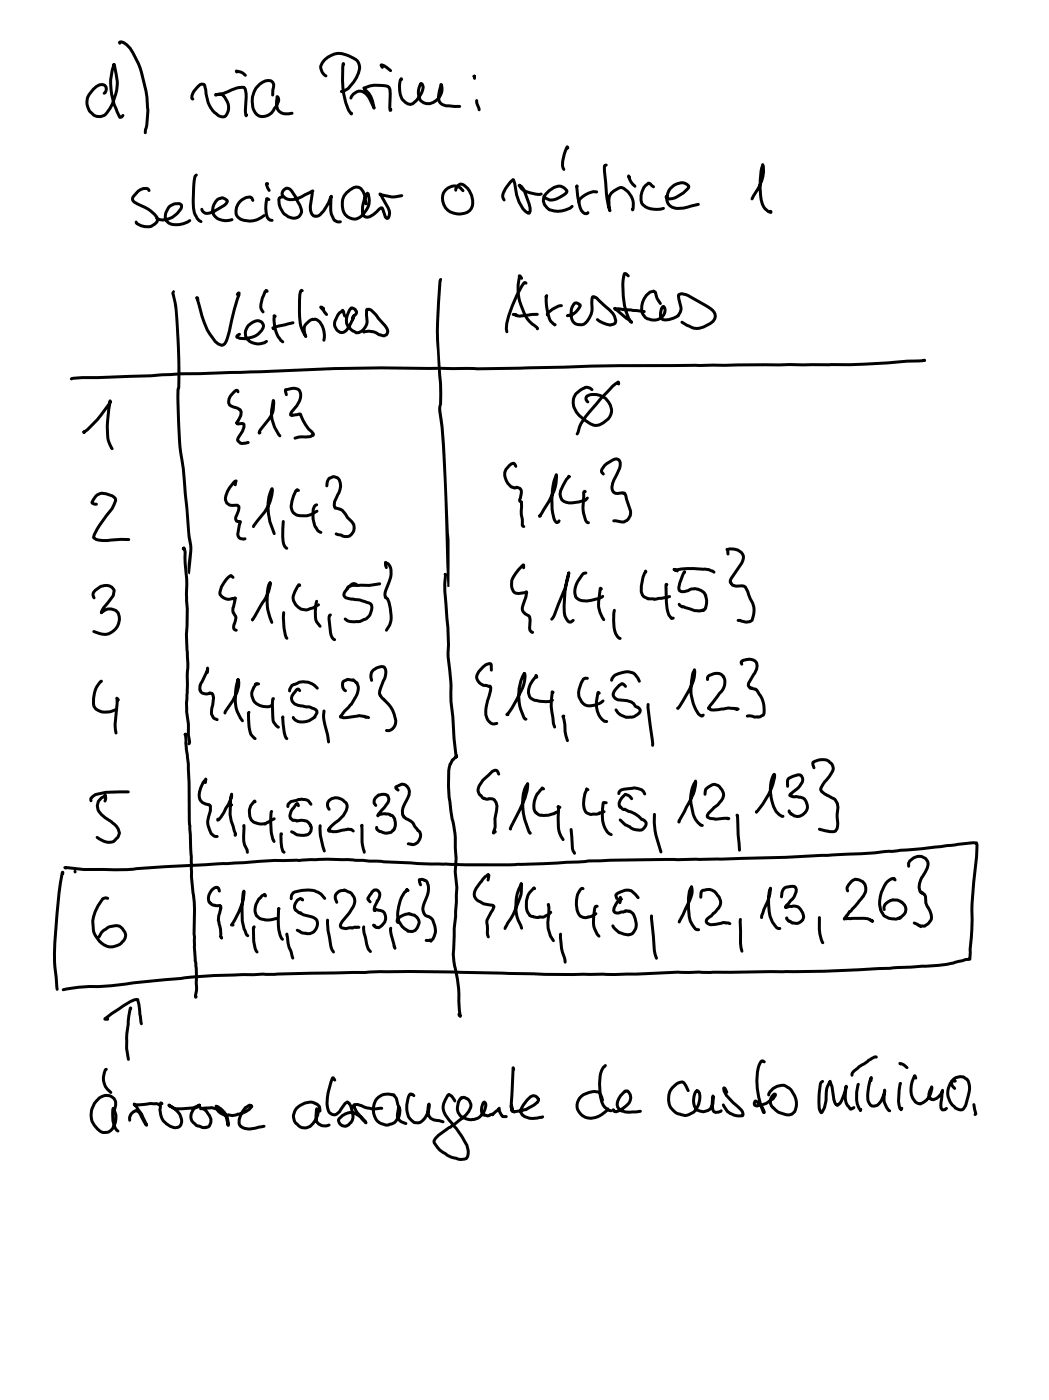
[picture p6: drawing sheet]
<svg xmlns="http://www.w3.org/2000/svg" width="157mm" height="210mm" viewBox="0 0 157 210" stroke-linecap="round" stroke-linejoin="round" font-family="sans-serif">
<g fill="none" stroke="#000" stroke-width=".45">
<path d="M15.6 14a.72 .72 0 0 0 .3-1 .72 .72 0 0 0-1-.3 2.93 2.93 0 0 0-1.8 3.1 1.76 1.76 0 0 0 2.6 1.4 7.3 7.3 0 0 0 1.3-7.6v.1a9.2 9.2 0 0 0 .5 7l.4 .9 .3-.1 .2-.2M17.9 6.5v-.1l.1-.1a1.73 1.73 0 0 1 1.5 .9 18 18 0 0 1 2.5 11.5l-.3 1.2M28.9 14.8h-.2a2.33 2.33 0 0 1 1.5-2.2h.3l.1 .1 .2 .7a4.5 4.5 0 0 0 1.9 3.9l.2 .1a.73 .73 0 0 0 1.1-.4 2.29 2.29 0 0 0-.8-2.9h-.3l-.6 .1a4.8 4.8 0 0 0 2.3-.7 2.3 2.3 0 0 1 2-.4l.1 .3a11.2 11.2 0 0 1 0 3.4l.1 .5 .1-.1M35.4 10.8v-.1a1.69 1.69 0 0 1 1.3 .6M40.8 14.2v-.7a.92 .92 0 0 0-.3-1.4 2.42 2.42 0 0 0-2.5 1.7 2.88 2.88 0 0 0 .7 3.5 1.85 1.85 0 0 0 2.3-1 1.61 1.61 0 0 0 .6-1.7l-.1-.1a2.93 2.93 0 0 0 .2 2.1 1.96 1.96 0 0 0 2 .3M48.8 11.4a1.42 1.42 0 0 1-.2-2.4 2.97 2.97 0 0 1 3.7-.6 2.02 2.02 0 0 1 1.4 1.2 2.26 2.26 0 0 1-.4 2 3.8 3.8 0 0 1-2 2.1h-.2M51.4 9.6v-.1a12.8 12.8 0 0 0 .8 7.1l.4 .5v-.2M52.5 14.7a1.36 1.36 0 0 1 1.1-1 1.36 1.36 0 0 1 1.4 .6l1 1.9a4.3 4.3 0 0 0-1.6-3 4.9 4.9 0 0 1 3.8-.1l.2 .3v.7v2.4l.1-.1M57.2 10.1l-.2-.4a2 2 0 0 1 1.5 .9M60.1 11.9v-.1a3.5 3.5 0 0 0 .2 3.1 1.19 1.19 0 0 0 2 .1 3.1 3.1 0 0 0 1-2.1l-.3-.4a2.31 2.31 0 0 0 0 2.6 2.01 2.01 0 0 0 3.1-1.5l-.1-1v.2a3.2 3.2 0 0 0-.2 2.4 1.4 1.4 0 0 0 1.4 .6l1.6 .1M71 11.4h-.1l.1 .3M71.3 15.1l.1 .3 .3 1"/>
<path d="M22.3 28.5v-.1a1.12 1.12 0 0 0-1.6 .2l-.7 .8a.68 .68 0 0 0 .5 1.1 6.1 6.1 0 0 1 2.9 1.9 .71 .71 0 0 1-.2 1.1 2.25 2.25 0 0 1-2.8-.1v-.2M23.4 32.7a2.84 2.84 0 0 0 3.8-1.7v-.3l-.2-.2a1.8 1.8 0 0 0-1.9 .7 1.8 1.8 0 0 0-.2 1.9 2.58 2.58 0 0 0 3.1 .2l.4-.3M29.4 26.2l-.2 .1a14.9 14.9 0 0 0-.1 5.5l.2 .6a1.4 1.4 0 0 0 .8 .8M30.2 31.3a.84 .84 0 0 0 1.2 .6 7.6 7.6 0 0 0 2.4-1.4l.2-.5a1.15 1.15 0 0 0-2 .6 1.66 1.66 0 0 0 .1 1.7 1.66 1.66 0 0 0 1.6 .7l1-.1M37.8 30l-.1-.4-.2-.1a2.09 2.09 0 0 0-2 2.9 2.77 2.77 0 0 0 3.5 .2l.5-.3M40.1 27.5h-.2l.4 1M40.2 29.9l-.3-.1a5.3 5.3 0 0 0 .1 2.8l.2 .2 .5 .2M42.3 29.5a.49 .49 0 0 0-.6 .3 2.44 2.44 0 0 0 2.6 2.8 1.19 1.19 0 0 0 .6-1.9l-.4-.5a3.3 3.3 0 0 0-1.3-2 .75 .75 0 0 0-.8 .3 .75 .75 0 0 0 0 .9 1.85 1.85 0 0 0 2.4 .2l2-1-.1 .1-.3 2.2a1.26 1.26 0 0 0 .7 1.5h.2a1.51 1.51 0 0 0 1.2-.9l.7-1.1 .4-1-.1 .4a4.1 4.1 0 0 0 .6 3.3l.4 .1h.4M60.1 29.3a4.3 4.3 0 0 1-3.2-.3l.2 .3a5.5 5.5 0 0 1 1.2 2.7l-.2 .6-.2 .1-.2-.2-.5-1.4-.4 .2a2.75 2.75 0 0 1-2.1 1.2 1.14 1.14 0 0 1-.4-1.5l.3-1.3 .4-.8 .1 .1a2.95 2.95 0 0 1-1.9 3.8 1.85 1.85 0 0 1-2-1.9 2.64 2.64 0 0 1 2.1-2.9 1.26 1.26 0 0 1 1.2 1.2l.3 1.3M68.2 28.5a.8 .8 0 0 1 .4-.8 .8 .8 0 0 1 .8 0 2.94 2.94 0 0 1 1.1 3.5 2.41 2.41 0 0 1-3.1 .5 2.41 2.41 0 0 1-.9-3 1.65 1.65 0 0 1 2.8-.2M81 29a4.6 4.6 0 0 1-3-.8l-.3-.5h.1a1.58 1.58 0 0 1 .7 .9l.7 1.9a1.18 1.18 0 0 1 0 1.4 2.43 2.43 0 0 1-1.5-1.7l-.4-1-.5-2.3a4.4 4.4 0 0 0-1.6 2.5l.2 .5M81.4 29.4a1.37 1.37 0 0 0 1.9 .4l.5-.3a1.46 1.46 0 0 0 1-.9 1.35 1.35 0 0 0-1.9-.5 2.38 2.38 0 0 0-1.6 2 1.94 1.94 0 0 0 2.2 1.5 3.6 3.6 0 0 0 2.1-.7"/>
<path d="M85 22.2l-.1-.2a5.2 5.2 0 0 0-.7 3.1l.2 .3M86.4 27.9l-.1 .1a10.2 10.2 0 0 0 .7 3.5l.3 .4a.43 .43 0 0 0 .7-.1M89.3 28.7a3 3 0 0 0-2.7 1.4l.1 .2M90.7 24.7l-.2 .1-.1 .2 .2 2.3a13.7 13.7 0 0 0 .7 4.2 3.2 3.2 0 0 1 .2-2.6 1.72 1.72 0 0 1 1.8-.7 2.8 2.8 0 0 1 1.4 3.2v-.1M94.2 26.5l-.1-.1a2.66 2.66 0 0 0 .9 1.5M97.8 28l-.5-.5-.3-.1a2.58 2.58 0 0 0-.8 3.2 3.1 3.1 0 0 0 3.1 .6M99.8 29.4l-.1 .1v.1a1.34 1.34 0 0 0 1.6-.1l1-.6 .7-.7 .1-.3a1.39 1.39 0 0 0-2.1-.2 2.22 2.22 0 0 0-1 2.9 2.56 2.56 0 0 0 3 .4l1.5-.4M112.5 29.8a11 11 0 0 0 1.7-3.3l.1-.7-.2-1.2a12.3 12.3 0 0 0 0 5.9 1.72 1.72 0 0 0 1.3 1.3l-.1-.2M35.5 44.1l.3-.3-.1 .4a43 43 0 0 0-1.6 6.3 1.34 1.34 0 0 1-.9 1.2l-.5-.2a8.4 8.4 0 0 1-2.5-4.2l-.7-2.7 .1 .2M35.6 58.6l-.1-.2a1.73 1.73 0 0 0-1.1 2.2l1.5 .7 .2 .4a2.09 2.09 0 0 1-.6 1.5v.2l.1 .1 .6-.1h.2l.1 .2a3.6 3.6 0 0 1-.9 2.1v.3a1.19 1.19 0 0 0 1.5 .2M35.8 50a.38 .38 0 0 0-.3 .5 2.99 2.99 0 0 0 3.9-1.7 .91 .91 0 0 0-1.5-.6 1.68 1.68 0 0 0-1.2 1.9 1.68 1.68 0 0 0 1.8 1.4l1.1-.2 .3-.2M40 43.6l-.2-.1-.1 .2a4.6 4.6 0 0 0-.6 2.5l.3 .5"/>
<path d="M41.2 47.3l-.1-.1a4.6 4.6 0 0 0 1.2 4M42.9 59.1l-.2-.8a2.7 2.7 0 0 1 2 0 1.84 1.84 0 0 1-.3 2.4l-.8 1-.1 .4 .3 .1 1.2-.2a6.6 6.6 0 0 0 1.9 2.9l-.1 .3-.4 .2h-1.7l-.6 .2M43.9 48.3l-3.1 .8 .2 .1M45.2 43.5h-.1l-.1 .1a17 17 0 0 0 0 5.2l.8 1.6a1.69 1.69 0 0 1 1.3-2.6 2.66 2.66 0 0 1 1.4 3.1M48.4 46.2l-.4-.2 .9 1.1M51.6 47.3l-.3-.9a2.74 2.74 0 0 0-1.2 2.3 1.15 1.15 0 0 0 1.4 1 3.8 3.8 0 0 0 1.3-2.1v.1l.1-.4v.1a.66 .66 0 0 0 .4-.6 .66 .66 0 0 0-.4-.6l-.3-.1a2.12 2.12 0 0 0 .4 3.5 .95 .95 0 0 0 1.3-.2 2.09 2.09 0 0 0 .5-2.3l.1-.7v-.1h.3l.4 .1 .7 .7 .4 .6a3.5 3.5 0 0 1 1.3 1.9l-.1 .5a.97 .97 0 0 1-1.1 0 2.38 2.38 0 0 0-2.4-.4M78.1 41.7l-.3-.4a7.7 7.7 0 0 0 1.8 7.2l.8 .6v.1M78.7 42.4l-.3-.1a17 17 0 0 0-2.6 6.9l.1 .5M80.4 47.1l-2.3 .2a1.9 1.9 0 0 1-1.3-.2l.5 .1M81.8 44.2l-.1 .2a7.9 7.9 0 0 0 .7 3.7l.7 .5M84 45.8a2.88 2.88 0 0 0-2.1 1.2v.2M85 47.2l-.1 .1a1.95 1.95 0 0 0 1.8-1.2l.2-.4a.66 .66 0 0 0-1-.2 2.14 2.14 0 0 0 .3 3 1.43 1.43 0 0 0 2-.9 3.1 3.1 0 0 0 .4-2.2l.1-.9 .2-.1 .4 .2 1.1 1.1a3.3 3.3 0 0 1 1.7 2.3v.1a.94 .94 0 0 1-.8 .6 4.2 4.2 0 0 1-1.9-.9"/>
<path d="M88.6 58.3a1.23 1.23 0 0 0-1.8 .1 2.32 2.32 0 0 0-.1 3.8l1.7 1.2a1.64 1.64 0 0 0 1.8-.1 2.1 2.1 0 0 0 .5-3.6l-.1-.1a2.66 2.66 0 0 0-2.8-.3 .56 .56 0 0 0 .2 .9M92.6 57.5l-.1-.3v.1a2.95 2.95 0 0 0-1.6 1.4l-1.6 1.7a12.5 12.5 0 0 0-2.6 3.5l-.3 1.1M94 41.3l-.3-.3h-.2a11.1 11.1 0 0 0 .8 7.1l.2 .2-2.5-2.1 4.4 .4M98.8 45.4l-.4-.7-.3-.9-.3-.2a2.52 2.52 0 0 0-1.8 2.8 1.78 1.78 0 0 0 2.4 1.4 1.27 1.27 0 0 0 .9-1.9 1.62 1.62 0 0 0-.2 1.9 2.83 2.83 0 0 0 2.4-.5 2.12 2.12 0 0 0 .1-2.5v-.7l.4-.1 .5 .1 3.2 1.7a2.04 2.04 0 0 1 1.4 1.6l-.1 .3a3.1 3.1 0 0 1-4.1 1l-.8-.5M138.3 53.9h.1a174 174 0 0 1-16.8 .7h-14.9a737.1 737.1 0 0 0-28.9 .5l-6.4 .1-5.6-.1a389.9 389.9 0 0 0-29.7 .6l-9 .2-4.5 .3-10.2 .3-1.7 .2M12.6 64.7h-.1l.3-.2a16 16 0 0 0 3.7-4.4v-.1v.1a15.3 15.3 0 0 0-.3 5.9l.6 1.2M14.4 75.5l-.3-.1-.4-.2a1.7 1.7 0 0 1 2.2-1.3l.9 .3 .5 .5a4.2 4.2 0 0 1-1.4 2.5 8.7 8.7 0 0 0-1.9 3.3 3.1 3.1 0 0 0 2.6 .3h2.7M35.2 72.6l.1-.6a3.8 3.8 0 0 0-1.6 2.8 .98 .98 0 0 0 1.1 .8h.6l.4 .2-.1 .7-.3 .7a.55 .55 0 0 0-.1 .6 .55 .55 0 0 0 .6 .3h.1l-.4 1.9a.76 .76 0 0 0 1.1 .6M37.9 78.8l.7-.9a6.4 6.4 0 0 0 2.1-4.8 5.7 5.7 0 0 0-.5 3.7l.2 1.3 .6 1.8M38.9 64.8h-.1l.2-.5a7.2 7.2 0 0 0 1.9-2.7l.1-1.3-.1-.4a5.5 5.5 0 0 0 1 5.3M42.4 78.1a8.1 8.1 0 0 0 .2 3.6l.3 .4M44.7 73.4l-.2-.1a3.9 3.9 0 0 0-.8 3.1l.2 .3a2.69 2.69 0 0 0 3.1 .1l.4-.3"/>
<path d="M47.4 75.6l-.4 .2a3.6 3.6 0 0 0 .6 3.6l.4 .3M48.9 72.7a1.09 1.09 0 0 1 .4-1.1 1.09 1.09 0 0 1 1.2-.1 1.96 1.96 0 0 1 .1 2.5l-.5 1.1v.7l.1 .3h.1a1.93 1.93 0 0 1 1.7 1.4l.6 .6a1.31 1.31 0 0 1 .2 1.6 1.31 1.31 0 0 1-1.6 .5l-.1-.1-.8-.2M77.2 69.8l-.3-.4a1.77 1.77 0 0 0-.9 2.9 1.2 1.2 0 0 0 1.2 .7 .65 .65 0 0 1 .7 .2 .65 .65 0 0 1 .1 .7l-.2 1 .3 .2-.1 1.9 .2 .8v.8l.2 .2M80.8 77.2l-.1 .1 .4-.5a16 16 0 0 0 2-4l.2-1.7a11.1 11.1 0 0 0-.3 6.8l.4 .3 .3-.2M85.2 71.3h-.1v.1a5.7 5.7 0 0 0-1.3 2.6 1.41 1.41 0 0 0 1.8 1.3l2-.4 .3-.4M87.6 73.6l-.1-.1-.1 .2v.6a5.6 5.6 0 0 0 .4 3.9h.3M90.3 71l-.3-.4a2.57 2.57 0 0 1 2.2-1.9l.4 .1a1.15 1.15 0 0 1 .1 1.3l-.4 .9a2.9 2.9 0 0 0-.6 2.4l.4 .4h1.4l.8 2.6a1.35 1.35 0 0 1-1.3 1.7l-1.1-.1M14.1 89.5a.8 .8 0 0 1 .2-1.2 1.96 1.96 0 0 1 2.5-.4l.3 .5-.2 .8-1.4 1.8-.3 .7a1.67 1.67 0 0 1 2.5 0 2.3 2.3 0 0 1-.5 2.5 2.3 2.3 0 0 1-2.4 .6l-.8-.3M27.4 82.2l.1-.2 .2 .6v.9a35 35 0 0 1 .2 6.3l.1 1.3-.1 3.9 .2 4.3-.1 5.3a13.6 13.6 0 0 0 .2 3.8v1.6l.2 1.1-.1 .2M34.9 86.4l-.3-.3a3.8 3.8 0 0 0-1.7 2.9 1.76 1.76 0 0 0 2.3 .5l-.3 1.5a1.66 1.66 0 0 0 .4 1.4l-.3 1.1a.57 .57 0 0 0 .2 .8h.2M37.8 92.8l1.7-2.9a5.5 5.5 0 0 0 1-2.7l-.1 .1a8.3 8.3 0 0 0 .3 5.9M42.5 91.7a7.7 7.7 0 0 0 .4 3.8"/>
<path d="M44.9 87.6l-.2-.1a3.5 3.5 0 0 0-.8 2.4 1.84 1.84 0 0 0 2.4 1.2l.6-.1 .8-.5M47.4 90a6 6 0 0 0 0 3.1l.5 .6M49.4 92l-.1 .1-.1 .5 .3 2.1a1.2 1.2 0 0 0 .6 1M53.4 87.6a.88 .88 0 0 0-1.2 .2l-.7 .9v.5a1.73 1.73 0 0 0 1.3 .5l1.2 .1 .8 .3a.8 .8 0 0 1 .8 1.2 1.64 1.64 0 0 1-1.1 1.4 2.82 2.82 0 0 1-2.1 .3l-.4-.1-.3-.3M56.8 87.4l-1.5 .2h-2.6l-.5 .2-.2 .4M57.8 85l-.1-.4 .1-.4a1.16 1.16 0 0 1 .7 1.1 5.2 5.2 0 0 1-.8 3.1l-.1 .6 .1 .5 .3 .2a5.6 5.6 0 0 1 .3 3.8l-.5 .8M66.6 86h.1a15.3 15.3 0 0 0 0 4.3 54.5 54.5 0 0 1 .4 8 33.3 33.3 0 0 1 .4 6.7l.3 2.3a24.9 24.9 0 0 0 .5 6v-.2v.2h-.1a1.81 1.81 0 0 0-.8 1.1l-.2 .6a31.6 31.6 0 0 0 .7 8.5l.2 1.9 .2 3.1-.2 2 .3 2.4-.2 4.3-.2 1.8-.1 3.1a12.8 12.8 0 0 0 .6 4.5l.1 1.4 .1 3.2 .2 .9-.2-.3M78.4 85l-.1-.5a5.8 5.8 0 0 0-1.7 2.5 1.7 1.7 0 0 0 .6 1.8 1.74 1.74 0 0 0 1.6-.2l-.1 .8a3.4 3.4 0 0 0-.5 1.8l.4 .7 .6 .3 .1 .2v1.6a.58 .58 0 0 0 .4 .6M82.6 92.7l.3-.5 1.7-4.2 .5-2.3a14.1 14.1 0 0 0-.5 6.5l.4 .8 .2 .1h.3l.3-.2M87.7 85.8h-.3a3.5 3.5 0 0 0-1.2 3.6l.1 .1a2.24 2.24 0 0 0 2.2 .4 3.6 3.6 0 0 0 1.7-.6M90 88.1h-.2a5.4 5.4 0 0 0 .4 4.4l.2 .3M91.9 91.3a5.2 5.2 0 0 0 .6 4.1l.3 .2"/>
<path d="M96.7 85.6l-.1-.1v.1a4.6 4.6 0 0 0-.5 3.5l.2 .2a2.02 2.02 0 0 0 1.5 .3l.2 .1 2.2-.4M99.8 87.5h-.1a16.6 16.6 0 0 0 .2 4.1l.2 .5 .4 .5 .3-.1M101.4 85.5l-.5-.3 .1 .1a20 20 0 0 1 5-.1l.9 .4M102.4 85.7l.1-.1a5.1 5.1 0 0 0-.9 2.7 .8 .8 0 0 0 1.2 .1 2.05 2.05 0 0 1 2.8 .7 2.57 2.57 0 0 1-.1 2l-.2 .3-.2-.1-.2 .1a4.8 4.8 0 0 1-2.5-.6h-.3l-.5-.3M108.9 82.9l-.1-.6a1.97 1.97 0 0 1 2.5 1l-.3 1-1.6 2.3-.1 .5 .5 .5 1.3 .1 .4 .2 .8 1.7a3 3 0 0 1 .1 3.3 1.65 1.65 0 0 1-1.6 0h-.3M111 99.4l-.1-.3a1.75 1.75 0 0 1 2.3 .1 1.85 1.85 0 0 1-.4 1.7l-.7 1.3a.57 .57 0 0 0 .3 .8l.6 .1a4.1 4.1 0 0 1 1.3 3.9l-.2 .1a.87 .87 0 0 1-.8 .2l-1.5-.1M15.2 102a3.7 3.7 0 0 0-1.2 3.7 2.19 2.19 0 0 0 2.7 .8l.7-.3M15.7 119.9l.1-.5-.1-.4-.1 .3a1.52 1.52 0 0 0-.4 2.6l1.7 1.3a2.09 2.09 0 0 1 1 1.5 2.1 2.1 0 0 1-.9 1.3 2.6 2.6 0 0 1-2.5-.7M17.7 104.8l-.2-.3v.7l-.3 3.2 .2 1.3M19.2 118.5l-3.4 .1-1.5 .3-.7 .6v.4M27.7 109.9h.1l-.1 .1 .3 3.3a78.3 78.3 0 0 1 .3 9.5l.3 5.3v3.1l.3 2.5a21.8 21.8 0 0 1 .1 6.1l.3 4.7a19 19 0 0 1 0 4.8l-.1-.2M30.7 117.1l.1-.5a3 3 0 0 0-.8 3.2l.3 .3 1.1 .4 .1 .1v.7a3.2 3.2 0 0 0-.3 2.5h.1a1.33 1.33 0 0 0 1.2 1.4"/>
<path d="M31 100.7l.1-.7-.2 .6-.8 1.7a1.32 1.32 0 0 0-.1 1.1 .94 .94 0 0 0 1.4 .3l.4 .1a2.39 2.39 0 0 1-.1 2.2 1.26 1.26 0 0 0 .8 1.7M33.7 106.7v-.2a7.5 7.5 0 0 0 2-4.4l-.1-.4v.1a8.2 8.2 0 0 0-.1 4.7l.8 1.4M37.3 106.6l-.1 .1a7.4 7.4 0 0 0 .4 3.3l.6 .6M38.7 102.4l-.3-.1-.1 .1a1.92 1.92 0 0 0-.5 2 1.92 1.92 0 0 0 1.6 1.3l.9 .1 .3-.2M40.9 104.6a9.4 9.4 0 0 0 0 3.3l.4 .6 .4 .3M42.3 107.3v.1a7.3 7.3 0 0 0 .5 3.1l.1 .1M44.9 103.4l-.3-.3a1.82 1.82 0 0 0-.9 1.7 1.45 1.45 0 0 0 1.5 .9l1.1 .1 .6 .2a.6 .6 0 0 1 .5 .7 2.33 2.33 0 0 1-3.2 1.1l-.3-.4M47.5 103a2.72 2.72 0 0 0-3.5-.5l-.3 .1-.4 .8M48.5 106.4a4.4 4.4 0 0 0 .1 2.1l.4 1.5 .2 1.1M51.7 103.4a.97 .97 0 0 1-.2-1.5l.5-.2 .7 .1 .2-.1 .5 .5a1.91 1.91 0 0 1-.1 2l-.7 1.2-1 1-.6 .9 .8 .1 1.9-.3 1.5 .3M55.6 101.8a1.5 1.5 0 0 1 .3-1.6 1.5 1.5 0 0 1 1.6-.3 1.94 1.94 0 0 1-.1 1.9l-.6 2 .4 .6a5.3 5.3 0 0 1 1.8 2.5 1.79 1.79 0 0 1-.3 2.2l-.5 .3-.4-.1M59.6 118.3l-.3-.3-.1-.2 .9-.4a1.27 1.27 0 0 1 1.1 .7 1.27 1.27 0 0 1-.2 1.4 2.83 2.83 0 0 0-.6 2.6v.2l.4 .3a1.61 1.61 0 0 1 1.2 1l.5 .7a.99 .99 0 0 1 .2 1.5 .98 .98 0 0 1-1.2 .6l-.4-.1"/>
<path d="M73.5 100.3v-.9a1.01 1.01 0 0 0-1.2 .4 1.77 1.77 0 0 0-.9 1.8 1.36 1.36 0 0 0 1.4 1l.6 .2a3.6 3.6 0 0 1-.4 2.1 3.7 3.7 0 0 0 0 2.9 1.02 1.02 0 0 0 1.4 .5M74.6 115.9l-.3-.6h-.2l-.4 .2-.6 .5a2.87 2.87 0 0 0-1.5 2.4l.1 .5 .5 .5 .2 .1h.1a.49 .49 0 0 0 .6 0 1 1 0 0 1 1.3 1.2l-.3 1.8v1.3l-.3 .9 .3-.2M76 107h-.1a13.4 13.4 0 0 0 2.6-5.1l.1-.9-.1-.2-.1 .1a7 7 0 0 0 .2 6.7h.1M80.3 101.4l-.1-.3v.2a2.84 2.84 0 0 0-.9 3 2.73 2.73 0 0 0 2.4 .7h.5l.5-.2M81.3 118.1l-.2-.2v.2a3.1 3.1 0 0 0-1 3.4 1.58 1.58 0 0 0 1.3 .6l1.5-.3 .6-.4M82.8 103.6h-.2v.1a12.7 12.7 0 0 0 .4 5.1M84.4 107.2l-.1 .1 .2 1.1 .1 1.1 .3 1.4M87.9 101.5h-.3a2.53 2.53 0 0 0 0 4 2.91 2.91 0 0 0 2.6-.6M88 118.2l-.2-.1a4.4 4.4 0 0 0-.2 3.4l.1 .1a1.02 1.02 0 0 0 1.1 .2 .86 .86 0 0 0 .9-.2l.7-.1M89.7 103.7l-.2-.1a3.6 3.6 0 0 0 1 4.4h.3M91.5 101.8a1.33 1.33 0 0 1 1.2-1 2.07 2.07 0 0 1 3 1.2M92.6 118.8a.76 .76 0 0 1 .9-.7l1.1-.1a1.97 1.97 0 0 1 1.7 .5l.2 .3"/>
<path d="M93.6 102.7l-.2-.2-.4-.1a2.29 2.29 0 0 0-1.2 1.7l.3 .5 .4 .1 1.3 .2 .7 .2 .3 .2 .3 .4a.72 .72 0 0 1 .7 .8 2.15 2.15 0 0 1-2.1 .9l-.9-.4-.6-.7M94.5 119.5l-.2-.3-.7-.3a1.75 1.75 0 0 0-.9 1.8l.5 .4h.3l.5 .3a3.7 3.7 0 0 1 2.1 1.3 .66 .66 0 0 1 .6 .4 .66 .66 0 0 1-.2 .7 1.39 1.39 0 0 1-1.7 .3l-.6-.4-.6-.2-.8-.8M97 105.4l.7 6.2M101.4 106l.3-.3a15.8 15.8 0 0 0 2.2-4.4v-1a6.8 6.8 0 0 0 .8 6.7l.3 .2 .2-.2M105.5 118.9a1.29 1.29 0 0 1 .8-1.3 1.29 1.29 0 0 1 1.5 .4 1.28 1.28 0 0 1 0 2l-.4 .5-.6 .4a2.05 2.05 0 0 0-1 1.3 1.54 1.54 0 0 0 1.3 .4l2-.1M105.9 101.7v-.3a1.43 1.43 0 0 1 1.4-.7 1.43 1.43 0 0 1 1.2 1 2.23 2.23 0 0 1-.9 2.1l-1 1.4a1.16 1.16 0 0 0-.5 .9h.1a2.28 2.28 0 0 0 1.8 0l1-.1 1.5 .1M117.9 117.7v-1a2.48 2.48 0 0 1 1.9-.7 .84 .84 0 0 1 .1 1.3 3.6 3.6 0 0 1-1.5 1.5l-.2 .2v.1l.7 .2a1.54 1.54 0 0 1 1.9 1.4 1.44 1.44 0 0 1-1.1 1.5 1.44 1.44 0 0 1-1.6-.8M121.8 114.9l-.2-.7a1.57 1.57 0 0 1 1.7-.5 1.41 1.41 0 0 1 1.4 1.6l-.6 .9-.9 1.2-.4 .8 .1 .2 .6 .5 1 .5a1.29 1.29 0 0 1 .9 1.5l-.1 1.4a2.45 2.45 0 0 1-.3 2.1l-.8 .1-1.6-.4M9.4 130.7v-.1a28.8 28.8 0 0 0-.9 6.1 35.2 35.2 0 0 0-.1 9.6l.2 1.8M9.8 129.9h-.1l2.8 .2h2.9a22 22 0 0 0 5-.1l12-.7a294.9 294.9 0 0 1 19.5-.6l12.6 .6 11.8 .1 7.1-.2 4.7-.3 12.8-.3a436.6 436.6 0 0 0 22-.6 244.6 244.6 0 0 0 22.7-1.9l.5 .1 .1 .3-.8 9.7a35.4 35.4 0 0 1-.2 5.9l-.1 1.5h-.5l-2 .6a74.2 74.2 0 0 1-8.9 .7 421.5 421.5 0 0 1-26.9 .6h-5.3l-9.5 .4-12.2-.1a533.9 533.9 0 0 0-24.5-.3l-14.2 .3a172.4 172.4 0 0 0-21.1 1.3 34.8 34.8 0 0 1-6.6 .6l-1.6 .1-2.3 .3M11.2 130.4v.1M16.1 134.5l-.3-.1-.4 .1a5.4 5.4 0 0 0-1.3 5.2 2.65 2.65 0 0 0 3.5 1.8 1.67 1.67 0 0 0 1.1-1.9 1.72 1.72 0 0 0-2.9-.5l-.6 .4-.4 .7"/>
<path d="M32.6 122.6v.2l.1-.1a3.7 3.7 0 0 0 1.1-1.7 3.2 3.2 0 0 0 .9-2.1l-.2 .4v1.1a5.1 5.1 0 0 0 .4 3.2l.3 1.1v.3M32.8 133.4l-.1-.4-.2-.2a1.61 1.61 0 0 0-1.1 2.4l.6 .3 1 .1v.4l-.1 .6a2.09 2.09 0 0 0 0 1.9l.1 1.6 .2 .3M34.9 138.5l-.3-.1a10 10 0 0 0 1.9-4.9v-.1a11.9 11.9 0 0 0 0 5.6l.3 .8 .3 .3M36.5 123.6v.3a4.4 4.4 0 0 0 .5 3.3v.4M38 138.7v.1a7.3 7.3 0 0 0 .3 3.5l.2 .2M38.2 120l-.1-.1a2.04 2.04 0 0 0-.2 3.1l.8 .3 1 .1 1.3-.8M39.7 134.1l-.1-.2-.6 .5a2.33 2.33 0 0 0-.6 2.6 2.11 2.11 0 0 0 1.7 .7l1.3-.2M40.6 121.5a7.9 7.9 0 0 0 .3 4.3l.1 .2M41.7 136v.2a8.6 8.6 0 0 0 .4 4.2l.2 .2M42.1 124.8l-.1 .2a4.8 4.8 0 0 0 .4 2.5l.1 .1M42.9 139.8l.1 .5a4.7 4.7 0 0 0 .6 2.2l.2 .9M44.7 120.6l-.2-.3-.2 .1a2.84 2.84 0 0 0-.9 1.8 1.02 1.02 0 0 0 1.2 .7 1.4 1.4 0 0 1 1.8 .5l.1 .2a.99 .99 0 0 1-1 1.4 1.57 1.57 0 0 1-1.5-.3l-.4-.2"/>
<path d="M45.3 134.7l-.3-.2a1.19 1.19 0 0 0-.8 1.7l.5 .4 .2 .1 .1-.1 .4 .3a3.1 3.1 0 0 1 1.9 .7 1.45 1.45 0 0 1-.1 1.6 1.45 1.45 0 0 1-1.5 .5l-.5-.1-.7-.4M46.5 120.4a1.66 1.66 0 0 0-1.8-.7l-1.2 .3-.4 .4v.3M47.9 123.6a8.5 8.5 0 0 0 .6 3.8M48.6 134.5a3.3 3.3 0 0 0-3.4-1.2l-1.1 .2a.91 .91 0 0 0-.5 1M49 137.7l.1 1.6 .2 1a3.4 3.4 0 0 0 .6 2.2M49.3 121.1a1.06 1.06 0 0 1-.2-1.1 1.06 1.06 0 0 1 1-.6 1.9 1.9 0 0 1 1.8 1.1 2.67 2.67 0 0 1-1.2 2.3 3.3 3.3 0 0 0-1.4 1.3h-.1v.3h.3a5.9 5.9 0 0 0 2.5-.3h.5l.4 .3M50.4 135.1a1.08 1.08 0 0 1-.1-1.3 1.08 1.08 0 0 1 1.1-.5l.1-.1a1.91 1.91 0 0 1 1.5 1.3 1.59 1.59 0 0 1-.3 1.4l-.4 .7-1.1 1.3-.2 .4-.1 .3 .1 .2a1.63 1.63 0 0 0 1.5 0l.2 .1a.46 .46 0 0 1 .6-.1h.4M54.2 123.5v.7a6.9 6.9 0 0 0 .3 3.2v.2M54.4 138.7l.1 .9 .4 1.8 .2 .7 .3 .3M55.4 135l-.4-.5 .6-1 .4-.3h.4a.99 .99 0 0 1 0 1.7v.2a1.28 1.28 0 0 0-.3 1.2v-.1h.1v-.1l.1 .1a1.29 1.29 0 0 1 1.4 .9 1.29 1.29 0 0 1-.7 1.5 .63 .63 0 0 1-1 0l-.1-.1h.1M56.2 120.6a.87 .87 0 0 1 .3-1.5l.1-.1h.3a.83 .83 0 0 1 1 .1 .83 .83 0 0 1 .2 1l-1.6 2a1.69 1.69 0 0 1 1.9 0l.1-.1a1.46 1.46 0 0 1 .5 2.1 1.47 1.47 0 0 1-2.1 .3l-.5-.3v-.3M58.5 138.9a4.4 4.4 0 0 0 .4 2.4l.2 .6"/>
<path d="M61.1 133.3l-.2-.2-.1 .2a5.2 5.2 0 0 0-1.2 4.5 4.3 4.3 0 0 0 1.5 1.6 1.28 1.28 0 0 0 1.5-.7 1.28 1.28 0 0 0-.4-1.6l-.2-.1-.4-.1a1.84 1.84 0 0 0-2 .7 .31 .31 0 0 0 0 .5M62.9 132.4l-.1-.7a.95 .95 0 0 1 1.3 .8 4.1 4.1 0 0 1-.6 2.7 1.45 1.45 0 0 0 .3 1.9l.6 .3a2.47 2.47 0 0 1 .1 3.4v.1l-.1-.2-.6 .1M73 131.7l.2-.7-.2-.1-.4 .3-.6 .8a2.78 2.78 0 0 0-1 2.2 2.73 2.73 0 0 0 2.4 1.3h.4l.1 .2-.2 .5a2.84 2.84 0 0 0-.8 1.9v1.5l.2 .6M76.4 124.1l1.3-2.8a7.5 7.5 0 0 0 1.3-4l-.1 .1a3.4 3.4 0 0 0-.7 2.2 8.9 8.9 0 0 0 1.2 5.1M78.1 138.9l-.2-.4a6.9 6.9 0 0 1 .1-6.3 5.9 5.9 0 0 1-.8 3.8l-.4 .9-1.2 2.1M80 133h-.1a2.82 2.82 0 0 0-.7 3.8l.1 .2 .4 .2a1.04 1.04 0 0 0 1 0 1.74 1.74 0 0 0 1.7-.6M82 135.4l.1 .1a5.1 5.1 0 0 1-.1 2.6v.9l.4 1.1 .4 .7M83.8 120.8h-.3l.1 .2a8.9 8.9 0 0 0 .1 3.7l.6 1M83.9 139.8a8.9 8.9 0 0 0 .6 3.9l.1 .3M85.5 124.2l.2 2.8 .3 .7M87.3 133h-.1a2.53 2.53 0 0 0-.9 2.4 1.83 1.83 0 0 0 .9 1.9h.6l.2-.1a1.67 1.67 0 0 0 1.2-.4M89.4 135.7h-.3a4.9 4.9 0 0 0 .3 4.1l.2 .3"/>
<path d="M90.7 120.2l-.3-.1-.1 .1a6.9 6.9 0 0 0 .3 3.8 1.62 1.62 0 0 0 .9 .9M92.8 135.1l.1-.5-.1-.3v.2a3.9 3.9 0 0 0-1 1.8 .65 .65 0 0 0 1 .2h.5a1.04 1.04 0 0 1 1.1 0 2.17 2.17 0 0 1 .1 3.3 2.52 2.52 0 0 1-2.8-1.2M95.5 134.4l-.4-.5a1.54 1.54 0 0 0-2.1-.5 1.04 1.04 0 0 0-.8 .6l.1 .5M97.5 137.1l.4 5.1 .3 1.2M97.9 121.9a12.4 12.4 0 0 0 1 5.6M101.6 123l1.1-2.2a6.4 6.4 0 0 0 1.4-3.9 5 5 0 0 0-.7 3.4 4.2 4.2 0 0 0 1.3 3l.1 .2h.3M101.6 138l1-2a5.5 5.5 0 0 0 1-2.9l-.1-.4a2.81 2.81 0 0 0-.5 1.6v1.5a4.1 4.1 0 0 0 1.1 3.3l.5 .1M104.9 134.3l.1-.8a1.67 1.67 0 0 1 2.5 .7 1.3 1.3 0 0 1-.1 1.8l-1 1.1a.84 .84 0 0 0-.7 1 1.17 1.17 0 0 0 1.4 .3l1.1-.3 1 .1M110.3 122l.4 5.3M110.8 137.6v3.6l.2 1.2M113.2 121.5v.1a10.7 10.7 0 0 0 2.7-5.6v-.1a5.7 5.7 0 0 0 .2 5.6l.5 .5 .6 .2M114 137.3l.3-1.2a7.1 7.1 0 0 0 1-3.2 7.3 7.3 0 0 0 .3 5.1l.5 .7a.57 .57 0 0 0 .6 .3"/>
<path d="M117 134.2a1.45 1.45 0 0 1 .6-1.4l1.2-.1 .2 .1a1.61 1.61 0 0 1-.7 2l-.8 1 1-.1a1.45 1.45 0 0 1 1.4 .5 1.45 1.45 0 0 1 .2 1.5 1.4 1.4 0 0 1-2 .2l-.3-.3-.1-.2M122.6 137.3a6.5 6.5 0 0 0 .5 3.8M126.9 133.3a1.39 1.39 0 0 1 1.4-1.6 1.39 1.39 0 0 1 1.2 1.8l-.3 .7-1.8 2.1-.3 .1-.8 1.2 .1-.1h.8a6.8 6.8 0 0 1 2.9 .1l.5 .3M134 131.7l-.2-.2h-.4a4.1 4.1 0 0 0-1.6 4.7l.2 .4a2.13 2.13 0 0 0 2.3 .9l.4-.1a1.35 1.35 0 0 0 .9-1.3 1.35 1.35 0 0 0-1-1.2 1.63 1.63 0 0 0-2.3 1.1v.1M136 129.7a1.26 1.26 0 0 1 1.1-1.4 1.25 1.25 0 0 1 1.4 .2 1.25 1.25 0 0 1 .3 1.5l-.8 1.3a2.27 2.27 0 0 0-.2 2.2l.6 .4 .1 .3a3.2 3.2 0 0 0 .7 2.2 1.48 1.48 0 0 1-1.3 2.2l-.1 .1-.1-.2-.9-.3M16.1 152.6l-.4-.1 2.2-1.5a5.6 5.6 0 0 1 2.6-1.4 2.08 2.08 0 0 1 .4 1.5l.3 2.1M19.6 150.9h-.1a40.1 40.1 0 0 0-.6 6l.3 1.7M90.6 159.5l-.1 .1a1.64 1.64 0 0 0-.7 1.5 6.5 6.5 0 0 0 .7 4.6l.5 .4 .5 .2M114.4 158.9l-.3-.1a1.22 1.22 0 0 0-.6 1 11.4 11.4 0 0 0 .8 6.7h.1a2.81 2.81 0 0 0-1.3-1.7l-.2 .4v.2l.3 .1a3.6 3.6 0 0 0 2.8-1.6v-.1a1.17 1.17 0 0 0-.2 2 2.76 2.76 0 0 0 2.7 1 2.12 2.12 0 0 0 .6-2.3 2.35 2.35 0 0 0-2.1-2.1 2.1 2.1 0 0 0-2 1.5M131.1 158.2a2.28 2.28 0 0 0-1.3 .7l-1.2 .8-.8 .6-.2 .3-.1 .3M134.7 159.2a1.64 1.64 0 0 1 1 .6M15.9 160.1h-.1a2.58 2.58 0 0 0 .8 3.4"/>
<path d="M17.1 166.1a1.38 1.38 0 0 0-.9-2.1 2.14 2.14 0 0 0-2.1 1.2 2.86 2.86 0 0 0 1.4 4.3 1.67 1.67 0 0 0 1.8-1.5 2.28 2.28 0 0 0-.4-2.1v.1a4.1 4.1 0 0 0 .6 3.2l.2 .1M23.8 165.4l-.3-.2h-1l-2.2 .2-.2-.2a9.2 9.2 0 0 1 1.8 3.2l-.7-1.2a1.04 1.04 0 0 0-.9-1 1.27 1.27 0 0 0-.9 1.5M24.2 165.2l-.1-.1a2.78 2.78 0 0 0 2.1 3.7 .95 .95 0 0 0 .9-1.3 2.95 2.95 0 0 0-1.8-2.1l.3 .2a1.61 1.61 0 0 0 1.6 .4l2-.2 .5-.2 .2-.2a1.64 1.64 0 0 0-1.3 1.5 1.64 1.64 0 0 0 1.1 1.7 1.74 1.74 0 0 0 1.6-.1 1.33 1.33 0 0 0-.1-1.7 1.32 1.32 0 0 0-1.1-.9l-.1 .1a4.2 4.2 0 0 1 3.6 .6l.3 .7 .3 1.2a2.84 2.84 0 0 0-1.9-2.9 1.58 1.58 0 0 0 1.9 1.3 3.7 3.7 0 0 0 1.9-.2 3.1 3.1 0 0 0 1.6-1.1l-.3-.2-.2 .1a2.91 2.91 0 0 0-1.4 2.8 1.63 1.63 0 0 0 1.6 .7l2.1-.4M47.9 166.3l-.1-.6a1.76 1.76 0 0 0-1.4-.7 2.45 2.45 0 0 0-2.5 2.2 1.66 1.66 0 0 0 1.1 1.5 1.66 1.66 0 0 0 1.8-.5 2.14 2.14 0 0 0 .7-2.1l-.1-.1a3.4 3.4 0 0 0 0 2l.5 .3a1.25 1.25 0 0 0 1.4 .1M50.1 161.7l-.3-.4a8.6 8.6 0 0 0-.8 4.5 .99 .99 0 0 0 1.4 1l.4-.4 .8-1.2 .4-.3 .2 .2a3.3 3.3 0 0 1 .5 2.6l-.2 .3a.95 .95 0 0 1-1.1 .5 .95 .95 0 0 1-.7-1 2.13 2.13 0 0 1 3.4-.3l.7 .9-1.3-1.6-.5-.8v-.3a1.43 1.43 0 0 1 1.5 .3l.4 .1a4.5 4.5 0 0 0 2.2 .1M59.6 165.4l-.3-1-.3-.5a2.25 2.25 0 0 0-2.4 .4 2.25 2.25 0 0 0-.7 2.3 2 2 0 0 0 3.1 1.5 2.16 2.16 0 0 0 .7-2.4 1.73 1.73 0 0 0 .2 2.1l.8 .4M61.9 164l-.4-.3a.64 .64 0 0 0-.4 .7 3.4 3.4 0 0 0 .3 3.1 1.23 1.23 0 0 0 2.1 0 2.96 2.96 0 0 0 .7-2.2 1.72 1.72 0 0 0 .7 2.3l1.4 .3M68.1 164.8l-.5-.7-.4-.3a2.52 2.52 0 0 0 0 3.9l.4 .4a15.3 15.3 0 0 1 2.3 3.3 2.06 2.06 0 0 1-.1 2 2.16 2.16 0 0 1-1.8-.1 4.8 4.8 0 0 1-3.1-2.4l.3-.5 .4-.5 1.6-1.1a12 12 0 0 0 2.9-2.4 1.31 1.31 0 0 0-.6-2.2l-.4 .2-.1-.1a1.97 1.97 0 0 0 .3 3 2.21 2.21 0 0 0 2.4-.1 2.21 2.21 0 0 0 .9-2.1l-.1-.1a1.51 1.51 0 0 0-.2 1.9h.3a.82 .82 0 0 0 .9-.1h.1l.1 .1 1-1 .1 .7 .4 .5h.6M76.9 160l-.1-.2-.3 5.4 .2 1.2v-.5l-.2-.4v.2l.1 .4 .3 .4a6.5 6.5 0 0 0 3.5-1.5l.1-.5a.73 .73 0 0 0-1.1-.3l-.5 .4a3.1 3.1 0 0 0-.9 1.9 1.7 1.7 0 0 0 1.7 .9l1.5-.2M90.2 164.7a1.62 1.62 0 0 0-.7-1.3 3 3 0 0 0-2.9 1.3 1.96 1.96 0 0 0 .4 2.1 1.96 1.96 0 0 0 2.1 .5l1-.5 .9-.8M91.8 166.1v.2l.4 .1a2.97 2.97 0 0 0 2.2-2.1 .94 .94 0 0 0-.7-1h-.2a2.3 2.3 0 0 0-1.1 2.4 2.16 2.16 0 0 0 2.2 .7l1.2-.1M103 163.2l-.6-1.1a.8 .8 0 0 0-1.2 .2 2.5 2.5 0 0 0-1 3 2.5 2.5 0 0 0 2.8 1.6 2.67 2.67 0 0 0 1.7-2.8v-.5l-.2-.3h-.2a1.93 1.93 0 0 0-.4 2.3l.4 .5a1.54 1.54 0 0 0 2.4-.9v-1.2a3.4 3.4 0 0 0 .2 2.4 1.09 1.09 0 0 0 1-.1"/>
<path d="M108.8 163.5l-.3-.6h-.2l.1 .4 .3 .7 2.2 2.2 .2 .3v.5a2.65 2.65 0 0 1-2.8-1.5l-.1-.1M123.1 161.9l-.3 .3a11.1 11.1 0 0 0-.1 4.1l.2 .2h.1l.4-.7 .2-1a4 4 0 0 1 .6-3l.3 .8 .3 2a.96 .96 0 0 0 .5 .9l.1-.1a2.11 2.11 0 0 0 .9-1.5l.3-1.3v.1a3.9 3.9 0 0 0 .2 2.8l.5 .5 .5-.2M128.5 162.3a4.2 4.2 0 0 0 .3 3.9v-.1M130.3 161.7l.1-.4a6.4 6.4 0 0 0-.4 3.6 .87 .87 0 0 0 1.3 .6 3.1 3.1 0 0 0 1.1-2.3 3.4 3.4 0 0 0 .5 2.9l.2 .2M134.8 162.2a7.8 7.8 0 0 0-.2 3.6l.3 .3 .1-.2M137.1 161.4l-.2-.4a3.7 3.7 0 0 0-.3 3.4 1.44 1.44 0 0 0 1.1 .9 2.6 2.6 0 0 0 1.7-2.6v.2a1.13 1.13 0 0 0-.1 1.6 1.56 1.56 0 0 0 1.8-1.3l-.2 1.2a2.06 2.06 0 0 0 .1 1.7h.4l.2-.2M143 161.8h-.2a.52 .52 0 0 0-.6 .4 2.73 2.73 0 0 0 1.3 3.9 .74 .74 0 0 0 1-.5l.1-.3a5.4 5.4 0 0 0 .4-3.2 1.4 1.4 0 0 0-1.3-.9 1.4 1.4 0 0 0-1.3 .8 1.12 1.12 0 0 0 .5 .9M145.7 165.3l.3 1.4-.1 .1"/>
</g>
<path d="M25.9 43.5a.22 .22 0 0 1 .3 .1 .22 .22 0 0 1-.1 .2 44.8 44.8 0 0 1 .9 9.2v3.8a2.73 2.73 0 0 1-.1 1.6l-.1 .9a61.4 61.4 0 0 0 .9 11.5l.8 9.5a8.5 8.5 0 0 1 .1 3.9l-.2 1.7-.1 .1-.2-.4v-1.6a7 7 0 0 0 0-3.6l-.4-5.1a85.7 85.7 0 0 0-1-9l-.1-.3a64.7 64.7 0 0 1 0-9.9 87.8 87.8 0 0 0-.7-11.1l-.3-1.1zM65.8 41.7l.2-.1 .2 .2a68.6 68.6 0 0 0 0 16.2v2.5a4.2 4.2 0 0 0 .1 2.4 313.6 313.6 0 0 1 .9 17.1l.1 .8v7l-.3 .1-.6-15.7a113.7 113.7 0 0 0-.8-11.1 30.7 30.7 0 0 0-.1-6.7 58.3 58.3 0 0 1 .2-12.6z" fill="#000"/>
</svg>
